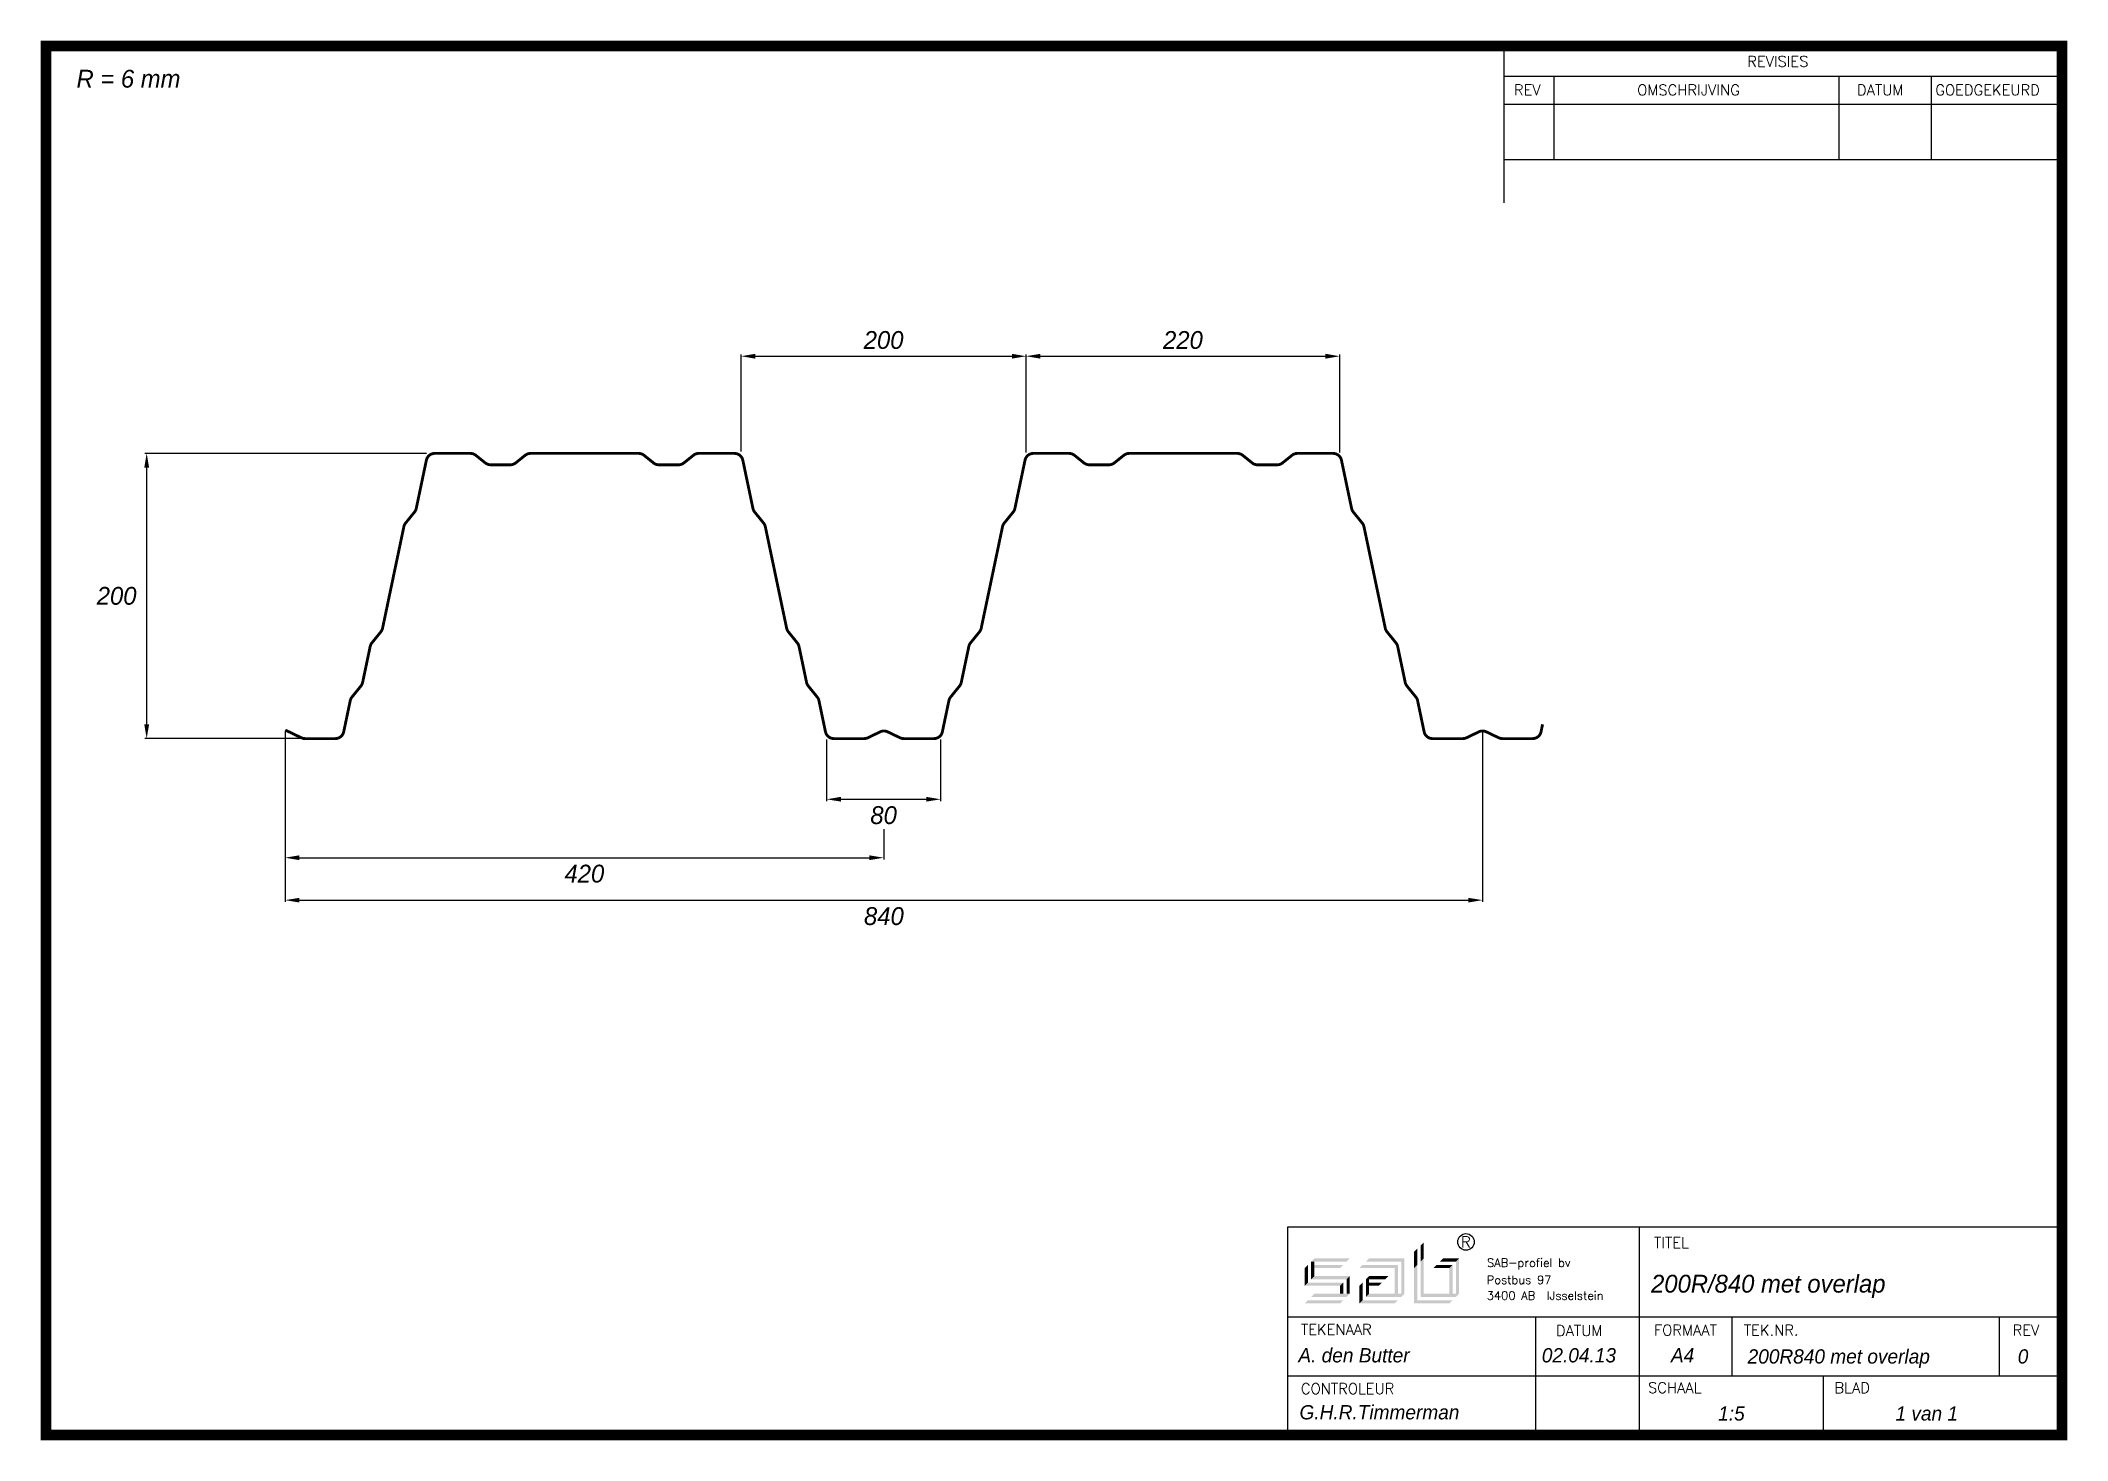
# Model space of a CAD drawing. Extents: x 60 to 1482, y 37 to 1019.
import ezdxf

# ---------------------------------------------------------------- set-up
doc = ezdxf.new("R2010")
doc.units = 0
doc.header["$MEASUREMENT"] = 0
doc.layers.get('0').update_dxf_attribs({"linetype": 'CONTINUOUS'})
doc.layers.get('DEFPOINTS').update_dxf_attribs({"linetype": 'CONTINUOUS'})
doc.layers.add('KADER', color=7, linetype='CONTINUOUS')
doc.layers.add('TEKENING', color=7, linetype='CONTINUOUS')
doc.styles.add('ADESK2', font='romans')
doc.styles.add('ROMAND', font='romand')
doc.styles.add('ROMANS', font='romans', dxfattribs={"height": 4})
doc.styles.get("Standard").update_dxf_attribs({"font": ''})
doc.styles.get('Standard').set_extended_font_data('Univers', italic=True)
doc.dimstyles.get("Standard").update_dxf_attribs({"dimtxt": 0.18, "dimasz": 0.18, "dimexe": 0.18, "dimexo": 0.0625, "dimgap": 0.09, "dimtad": 0, "dimtih": 1, "dimtoh": 1, "dimdec": 4, "dimzin": 0, "dimdsep": 46, "dimtxsty": 'Standard', "dimcen": 0.09, "dimadec": 0, "dimazin": 0, "dimtfac": 1, "dimtdec": 4, "dimtofl": 0, "dimtmove": 0, "dimatfit": 3, "dimfxl": 0, "dimtolj": 1, "dimtzin": 0, "dimarcsym": 0})

# ---------------------------------------------------------------- blocks, each defined once
blk = doc.blocks.new('SABKADER')
for p, q in [((150.23, 42.44), (258.89, 42.44)), ((150.23, 13.24), (150.23, 42.44)), ((199.58, 13.24), (199.58, 42.44)), ((150.23, 29.84), (258.89, 29.84)), ((185, 29.84), (185, 13.24)), ((212.57, 21.54), (212.57, 29.84)), ((250.08, 21.54), (250.08, 29.84)), ((150.23, 21.54), (196.59, 21.54)), ((196.59, 21.54), (258.89, 21.54))]:
    blk.add_line(p, q)
at = {"const_width": 1.5}
blk.add_lwpolyline([(-24.02, 208.07), (-24.02, 13.24), (-6.02, 13.24), (258.89, 13.24), (258.89, 208.07), (-6.02, 208.07)], close=True, dxfattribs=at)
for points in [[(180.56, 208.07), (180.56, 186.08)], [(180.56, 203.85), (258.89, 203.85)], [(187.56, 203.85), (187.56, 192.08)], [(227.56, 203.85), (227.56, 192.08)], [(240.56, 192.08), (240.56, 203.85)], [(258.89, 199.85), (180.56, 199.85)], [(258.89, 192.08), (180.56, 192.08)], [(225.4, 13.24), (225.4, 21.54)]]:
    blk.add_lwpolyline(points)
at = {"layer": 'KADER', "color": 7, "linetype": 'Continuous'}
for points in [[(168.86, 37.56), (168.86, 39.82), (169.31, 38.01), (169.31, 40.27)], [(168.86, 37.56), (168.86, 39.82), (169.31, 38.01), (169.31, 40.27)], [(152.61, 34.18), (153.06, 34.63), (152.61, 36.66), (153.06, 37.11)], [(152.61, 34.18), (153.06, 34.63), (152.61, 36.66), (153.06, 37.11)], [(153.51, 37.56), (153.97, 38.01), (158.48, 37.56), (158.93, 38.01)], [(153.51, 37.56), (153.97, 38.01), (158.48, 37.56), (158.93, 38.01)], [(153.51, 37.56), (153.97, 38.01), (158.48, 37.56), (158.93, 38.01)], [(153.51, 37.56), (153.97, 38.01), (158.48, 37.56), (158.93, 38.01)], [(153.51, 37.56), (153.97, 37.56), (153.51, 35.08), (153.97, 35.53)], [(153.51, 37.56), (153.97, 37.56), (153.51, 35.08), (153.97, 35.53)], [(153.97, 37.11), (158.03, 37.11), (153.97, 36.66), (157.58, 36.66)], [(153.97, 37.11), (158.03, 37.11), (153.97, 36.66), (157.58, 36.66)], [(160.28, 36.66), (160.73, 37.11), (165.25, 36.66), (165.7, 37.11)], [(160.28, 36.66), (160.73, 37.11), (165.25, 36.66), (165.7, 37.11)], [(161.19, 37.56), (161.64, 38.01), (166.15, 37.56), (166.6, 38.01)], [(161.19, 37.56), (161.64, 38.01), (166.15, 37.56), (166.6, 38.01)], [(165.7, 37.11), (165.7, 33.05), (165.25, 36.66), (165.25, 33.05)], [(165.7, 37.11), (165.7, 33.05), (165.25, 36.66), (165.25, 33.05)], [(166.6, 38.01), (166.6, 33.05), (166.15, 37.56), (166.15, 33.05)], [(166.6, 38.01), (166.6, 33.05), (166.15, 37.56), (166.15, 33.05)], [(167.95, 36.66), (167.95, 38.92), (168.4, 37.11), (168.4, 39.37)], [(167.95, 36.66), (167.95, 38.92), (168.4, 37.11), (168.4, 39.37)], [(167.95, 31.7), (168.4, 32.15), (167.95, 36.66), (168.4, 37.11)], [(167.95, 31.7), (168.4, 32.15), (167.95, 36.66), (168.4, 37.11)], [(168.86, 32.6), (169.31, 33.05), (168.86, 37.56), (169.31, 38.01)], [(168.86, 32.6), (169.31, 33.05), (168.86, 37.56), (169.31, 38.01)], [(173.37, 37.11), (171.11, 37.11), (172.92, 36.66), (170.66, 36.66)], [(173.37, 37.11), (171.11, 37.11), (172.92, 36.66), (170.66, 36.66)], [(174.27, 38.01), (172.01, 38.01), (173.82, 37.56), (171.56, 37.56)], [(174.27, 38.01), (172.01, 38.01), (173.82, 37.56), (171.56, 37.56)], [(173.37, 37.11), (173.37, 33.05), (172.92, 36.66), (172.92, 33.05)], [(173.37, 37.11), (173.37, 33.05), (172.92, 36.66), (172.92, 33.05)], [(174.27, 38.01), (174.27, 33.05), (173.82, 37.56), (173.82, 33.05)], [(174.27, 38.01), (174.27, 33.05), (173.82, 37.56), (173.82, 33.05)], [(152.61, 34.18), (153.06, 34.63), (157.58, 34.18), (158.03, 34.63)], [(152.61, 34.18), (153.06, 34.63), (157.58, 34.18), (158.03, 34.63)], [(153.51, 35.08), (153.97, 35.53), (158.48, 35.08), (158.93, 35.53)], [(153.51, 35.08), (153.97, 35.53), (158.48, 35.08), (158.93, 35.53)], [(157.58, 34.18), (158.03, 34.63), (157.58, 33.05), (158.03, 33.05)], [(157.58, 34.18), (158.03, 34.63), (157.58, 33.05), (158.03, 33.05)], [(158.93, 35.53), (158.48, 35.08), (158.93, 33.05), (158.48, 33.05)], [(158.93, 35.53), (158.48, 35.08), (158.93, 33.05), (158.48, 33.05)], [(160.28, 31.7), (160.28, 34.18), (160.73, 32.15), (160.73, 34.63)], [(160.28, 31.7), (160.28, 34.18), (160.73, 32.15), (160.73, 34.63)], [(161.64, 33.05), (161.64, 35.53), (161.19, 32.6), (161.19, 35.08)], [(161.64, 33.05), (161.64, 35.53), (161.19, 32.6), (161.19, 35.08)], [(161.64, 35.53), (164.34, 35.53), (161.64, 35.08), (163.89, 35.08)], [(161.64, 35.53), (164.34, 35.53), (161.64, 35.08), (163.89, 35.08)], [(161.64, 34.63), (163.44, 34.63), (161.64, 34.18), (162.99, 34.18)], [(161.64, 34.63), (163.44, 34.63), (161.64, 34.18), (162.99, 34.18)], [(152.61, 31.7), (153.06, 32.15), (157.58, 31.7), (158.03, 32.15)], [(152.61, 31.7), (153.06, 32.15), (157.58, 31.7), (158.03, 32.15)], [(153.51, 32.6), (153.97, 33.05), (158.48, 32.6), (158.93, 33.05)], [(153.51, 32.6), (153.97, 33.05), (158.48, 32.6), (158.93, 33.05)], [(160.28, 31.7), (160.73, 32.15), (165.25, 31.7), (165.7, 32.15)], [(160.28, 31.7), (160.73, 32.15), (165.25, 31.7), (165.7, 32.15)], [(161.19, 32.6), (161.64, 33.05), (166.15, 32.6), (166.6, 33.05)], [(161.19, 32.6), (161.64, 33.05), (166.15, 32.6), (166.6, 33.05)], [(167.95, 31.7), (168.4, 32.15), (172.92, 31.7), (173.37, 32.15)], [(167.95, 31.7), (168.4, 32.15), (172.92, 31.7), (173.37, 32.15)], [(169.31, 33.05), (174.27, 33.05), (168.86, 32.6), (173.82, 32.6)], [(169.31, 33.05), (174.27, 33.05), (168.86, 32.6), (173.82, 32.6)]]:
    blk.add_solid(points, dxfattribs=at)
at = {"layer": 'TEKENING', "linetype": 'Continuous'}
blk.add_circle((175.24, 40.33), 1.16, dxfattribs=at)
blk.add_circle((175.24, 40.33), 1.16, dxfattribs=at)
at = {"style": 'ADESK2'}
for s, height, p in [('REVISIES', 1.507, (214.7, 205.14)), ('REV', 1.507, (181.97, 201.14)), ('OMSCHRIJVING', 1.5069, (199.27, 201.14)), ('DATUM', 1.507, (230.1, 201.14)), ('GOEDGEKEURD', 1.5069, (241.1, 201.14)), ('TITEL', 1.507, (201.61, 39.47)), ('TEKENAAR', 1.507, (152.08, 27.29)), ('DATUM', 1.507, (187.86, 27.14)), ('FORMAAT', 1.507, (201.61, 27.2)), ('TEK.NR.', 1.507, (214.22, 27.2)), ('REV', 1.507, (251.94, 27.2)), ('CONTROLEUR', 1.507, (152.08, 18.99)), ('SCHAAL', 1.507, (200.79, 19.12)), ('BLAD', 1.507, (226.94, 19.12))]:
    blk.add_text(s, height=height, dxfattribs=at).set_placement(p)
at = {"linetype": 'Continuous'}
for s, height, style, p in [('R', 1.54, 'ROMAND', (174.54, 39.55)), ('R', 1.54, 'ROMAND', (174.54, 39.55)), ('SAB-profiel bv', 1.1764, 'ROMAND', (178.18, 36.83)), ('SAB-profiel bv', 1.1764, 'ROMAND', (178.18, 36.83)), ('Postbus 97', 1.176, 'ROMANS', (178.15, 34.42)), ('Postbus 97', 1.176, 'ROMANS', (178.15, 34.42)), ('3400 AB  IJsselstein', 1.1764, 'ROMANS', (178.15, 32.22)), ('3400 AB  IJsselstein', 1.1764, 'ROMANS', (178.15, 32.22))]:
    blk.add_text(s, height=height, dxfattribs=dict(at, style=style)).set_placement(p)
for tag, p, height in [('TITEL', (201.21, 33.22), 2.5), ('DATUM', (185.88, 23.43), 2), ('TEK.NR.', (214.76, 23.27), 2)]:
    blk.add_attdef(tag, p, '', height=height)
at = {"flags": 8}
for tag, p in [('TEKENAAR', (151.72, 23.43)), ('FORMAAT', (204, 23.43)), ('REV', (252.66, 23.27)), ('CONTROLEUR', (151.88, 15.44)), ('SCHAAL', (210.63, 15.27)), ('BLAD', (235.51, 15.27))]:
    blk.add_attdef(tag, p, '', height=2, dxfattribs=at)
blk = doc.blocks.new('*D47')
at = {"color": 0, "lineweight": -2}
for p, q in [((330.6, 729.4), (132.9, 729.4)), ((134.2, 539.4), (134.2, 719.4)), ((243.1, 529.4), (132.9, 529.4))]:
    blk.add_line(p, q, dxfattribs=at)
at = {"color": 0}
for points in [[(132.5, 719.4), (135.9, 719.4), (134.2, 729.4)], [(132.5, 539.4), (135.9, 539.4), (134.2, 529.4)]]:
    blk.add_solid(points, dxfattribs=at)
at = {"layer": 'DEFPOINTS', "color": 0}
for p in [(134.2, 729.4), (331.2, 729.4), (243.7, 529.4)]:
    blk.add_point(p, dxfattribs=at)
at = {"color": 0, "insert": (113.1, 629.4), "char_height": 12.5, "attachment_point": 5}
blk.add_mtext('\\A1;200', dxfattribs=at)
blk = doc.blocks.new('*D50')
at = {"color": 0, "lineweight": -2}
for p, q in [((611.2, 528.7), (611.2, 485.6)), ((691.2, 528.7), (691.2, 485.6)), ((621.2, 486.8), (681.2, 486.8))]:
    blk.add_line(p, q, dxfattribs=at)
at = {"color": 0}
for points in [[(621.2, 488.5), (621.2, 485.2), (611.2, 486.8)], [(681.2, 488.5), (681.2, 485.2), (691.2, 486.8)]]:
    blk.add_solid(points, dxfattribs=at)
at = {"layer": 'DEFPOINTS', "color": 0}
for p in [(611.2, 529.4), (691.2, 529.4), (691.2, 486.8)]:
    blk.add_point(p, dxfattribs=at)
at = {"color": 0, "insert": (651.2, 475.6), "char_height": 12.5, "attachment_point": 5}
blk.add_mtext('\\A1;80', dxfattribs=at)
blk = doc.blocks.new('*D51')
at = {"color": 0, "lineweight": -2}
for p, q in [((751.2, 730), (751.2, 798.8)), ((761.2, 797.5), (961.2, 797.5)), ((971.2, 730), (971.2, 798.8))]:
    blk.add_line(p, q, dxfattribs=at)
at = {"color": 0}
for points in [[(761.2, 799.2), (761.2, 795.8), (751.2, 797.5)], [(961.2, 799.2), (961.2, 795.8), (971.2, 797.5)]]:
    blk.add_solid(points, dxfattribs=at)
at = {"layer": 'DEFPOINTS', "color": 0}
for p in [(971.2, 797.5), (751.2, 729.4), (971.2, 729.4)]:
    blk.add_point(p, dxfattribs=at)
at = {"color": 0, "insert": (861.2, 808.8), "char_height": 12.5, "attachment_point": 5}
blk.add_mtext('\\A1;220', dxfattribs=at)
blk = doc.blocks.new('*D52')
at = {"color": 0, "lineweight": -2}
for p, q in [((551.2, 730.6), (551.2, 798.8)), ((561.2, 797.5), (741.2, 797.5)), ((751.2, 730), (751.2, 798.8))]:
    blk.add_line(p, q, dxfattribs=at)
at = {"color": 0}
for points in [[(561.2, 799.2), (561.2, 795.8), (551.2, 797.5)], [(741.2, 799.2), (741.2, 795.8), (751.2, 797.5)]]:
    blk.add_solid(points, dxfattribs=at)
at = {"layer": 'DEFPOINTS', "color": 0}
for p in [(751.2, 797.5), (551.2, 730), (751.2, 729.4)]:
    blk.add_point(p, dxfattribs=at)
at = {"color": 0, "insert": (651.2, 808.8), "char_height": 12.5, "attachment_point": 5}
blk.add_mtext('\\A1;200', dxfattribs=at)
blk = doc.blocks.new('*D54')
at = {"color": 0, "lineweight": -2}
for p, q in [((231.4, 534.7), (231.4, 414.8)), ((1071.4, 534.7), (1071.4, 414.8)), ((241.4, 416.1), (1061.4, 416.1))]:
    blk.add_line(p, q, dxfattribs=at)
at = {"color": 0}
for points in [[(241.4, 417.7), (241.4, 414.4), (231.4, 416.1)], [(1061.4, 417.7), (1061.4, 414.4), (1071.4, 416.1)]]:
    blk.add_solid(points, dxfattribs=at)
at = {"layer": 'DEFPOINTS', "color": 0}
for p in [(231.4, 535.4), (1071.4, 535.4), (1071.4, 416.1)]:
    blk.add_point(p, dxfattribs=at)
at = {"color": 0, "insert": (651.4, 404.8), "char_height": 12.5, "attachment_point": 5}
blk.add_mtext('\\A1;840', dxfattribs=at)

msp = doc.modelspace()

# ---------------------------------------------------------------- linework, layer by layer
for p, q in [((231.2498, 534.73091), (231.2498, 444.5924)), ((651.2498, 465.81585), (651.2498, 444.5924)), ((241.2498, 445.8424), (641.2498, 445.8424))]:
    msp.add_line(p, q)
msp.add_lwpolyline([(231.42278, 535.36659, 2, 2, 0), (242.69181, 529.95745, 2, 2, 0.1123491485), (245.2882, 529.36659, 2, 2, 0), (266.5519, 529.36659, 2, 2, 0.3548072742), (272.42382, 534.13349, 2, 2, 0), (277.00505, 555.94886, 2, 2, -0.1190113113), (278.21459, 558.49229, 2, 2, 0), (284.49096, 566.24089, 2, 2, 0.1190113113), (285.7005, 568.78432, 2, 2, 0), (290.98505, 593.94886, 2, 2, -0.1190113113), (292.19459, 596.49229, 2, 2, 0), (298.47096, 604.24089, 2, 2, 0.1190113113), (299.6805, 606.78432, 2, 2, 0), (314.62505, 677.94886, 2, 2, -0.1190113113), (315.83459, 680.49229, 2, 2, 0), (322.11096, 688.24089, 2, 2, 0.1190113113), (323.3205, 690.78432, 2, 2, 0), (330.42173, 724.59969, 2, 2, -0.3548072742), (336.29365, 729.36659, 2, 2, 0), (361.31809, 729.36659, 2, 2, -0.1703036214), (365.06626, 728.0518, 2, 2, 0), (371.77929, 722.68138, 2, 2, 0.1703036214), (375.52746, 721.36659, 2, 2, 0), (389.31809, 721.36659, 2, 2, 0.1703036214), (393.06626, 722.68138, 2, 2, 0), (399.77929, 728.0518, 2, 2, -0.1703036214), (403.52746, 729.36659, 2, 2, 0), (441.42278, 729.36659, 2, 2, 0), (479.31809, 729.36659, 2, 2, -0.1703036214), (483.06626, 728.0518, 2, 2, 0), (489.77929, 722.68138, 2, 2, 0.1703036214), (493.52746, 721.36659, 2, 2, 0), (507.31809, 721.36659, 2, 2, 0.1703036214), (511.06626, 722.68138, 2, 2, 0), (517.77929, 728.0518, 2, 2, -0.1703036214), (521.52746, 729.36659, 2, 2, 0), (546.5519, 729.36659, 2, 2, -0.3548072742), (552.42382, 724.59969, 2, 2, 0), (559.52505, 690.78432, 2, 2, 0.1190113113), (560.73459, 688.24089, 2, 2, 0), (567.01096, 680.49229, 2, 2, -0.1190113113), (568.2205, 677.94886, 2, 2, 0), (583.16505, 606.78432, 2, 2, 0.1190113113), (584.37459, 604.24089, 2, 2, 0), (590.65096, 596.49229, 2, 2, -0.1190113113), (591.8605, 593.94886, 2, 2, 0), (597.14505, 568.78432, 2, 2, 0.1190113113), (598.35459, 566.24089, 2, 2, 0), (604.63096, 558.49229, 2, 2, -0.1190113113), (605.8405, 555.94886, 2, 2, 0), (610.42173, 534.13349, 2, 2, 0.3548072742), (616.29365, 529.36659, 2, 2, 0), (637.55735, 529.36659, 2, 2, 0.1123491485), (640.15374, 529.95745, 2, 2, 0), (648.82639, 534.12032, 2, 2, -0.2275707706), (654.01916, 534.12032, 2, 2, 0), (662.69181, 529.95745, 2, 2, 0.1123491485), (665.2882, 529.36659, 2, 2, 0), (686.5519, 529.36659, 2, 2, 0.3548072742), (692.42382, 534.13349, 2, 2, 0), (697.00505, 555.94886, 2, 2, -0.1190113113), (698.21459, 558.49229, 2, 2, 0), (704.49096, 566.24089, 2, 2, 0.1190113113), (705.7005, 568.78432, 2, 2, 0), (710.98505, 593.94886, 2, 2, -0.1190113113), (712.19459, 596.49229, 2, 2, 0), (718.47096, 604.24089, 2, 2, 0.1190113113), (719.6805, 606.78432, 2, 2, 0), (734.62505, 677.94886, 2, 2, -0.1190113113), (735.83459, 680.49229, 2, 2, 0), (742.11096, 688.24089, 2, 2, 0.1190113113), (743.3205, 690.78432, 2, 2, 0), (750.42173, 724.59969, 2, 2, -0.3548072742), (756.29365, 729.36659, 2, 2, 0), (781.31809, 729.36659, 2, 2, -0.1703036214), (785.06626, 728.0518, 2, 2, 0), (791.77929, 722.68138, 2, 2, 0.1703036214), (795.52746, 721.36659, 2, 2, 0), (809.31809, 721.36659, 2, 2, 0.1703036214), (813.06626, 722.68138, 2, 2, 0), (819.77929, 728.0518, 2, 2, -0.1703036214), (823.52746, 729.36659, 2, 2, 0), (861.42278, 729.36659, 2, 2, 0), (899.31809, 729.36659, 2, 2, -0.1703036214), (903.06626, 728.0518, 2, 2, 0), (909.77929, 722.68138, 2, 2, 0.1703036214), (913.52746, 721.36659, 2, 2, 0), (927.31809, 721.36659, 2, 2, 0.1703036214), (931.06626, 722.68138, 2, 2, 0), (937.77929, 728.0518, 2, 2, -0.1703036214), (941.52746, 729.36659, 2, 2, 0), (966.5519, 729.36659, 2, 2, -0.3548072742), (972.42382, 724.59969, 2, 2, 0), (979.52505, 690.78432, 2, 2, 0.1190113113), (980.73459, 688.24089, 2, 2, 0), (987.01096, 680.49229, 2, 2, -0.1190113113), (988.2205, 677.94886, 2, 2, 0), (1003.16505, 606.78432, 2, 2, 0.1190113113), (1004.37459, 604.24089, 2, 2, 0), (1010.65096, 596.49229, 2, 2, -0.1190113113), (1011.8605, 593.94886, 2, 2, 0), (1017.14505, 568.78432, 2, 2, 0.1190113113), (1018.35459, 566.24089, 2, 2, 0), (1024.63096, 558.49229, 2, 2, -0.1190113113), (1025.8405, 555.94886, 2, 2, 0), (1030.42173, 534.13349, 2, 2, 0.3548072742), (1036.29365, 529.36659, 2, 2, 0), (1057.55735, 529.36659, 2, 2, 0.1123491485), (1060.15374, 529.95745, 2, 2, 0), (1068.82639, 534.12032, 2, 2, -0.2275707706), (1074.01916, 534.12032, 2, 2, 0), (1082.69181, 529.95745, 2, 2, 0.1123491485), (1085.2882, 529.36659, 2, 2, 0), (1106.5519, 529.36659, 2, 2, 0.3548072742), (1112.42382, 534.13349, 2, 2, 0), (1113.52278, 539.36659, 0, 0, 0)], format="xyseb")
for points in [[(241.2498, 447.50907), (241.2498, 444.17573), (231.2498, 445.8424)], [(641.2498, 447.50907), (641.2498, 444.17573), (651.2498, 445.8424)]]:
    msp.add_solid(points)

# ---------------------------------------------------------------- block references
at = {"xscale": 5, "yscale": 5, "zscale": 5}
msp.add_blockref('SABKADER', (183.58024, -25.23793), dxfattribs=at).add_auto_attribs({'TEKENAAR': 'A. den Butter', 'CONTROLEUR': 'G.H.R.Timmerman', 'DATUM': '02.04.13', 'TITEL': '200R/840 met overlap', 'FORMAAT': 'A4', 'TEK.NR.': '200R840 met overlap', 'REV': '0', 'SCHAAL': '1:5', 'BLAD': '1 van 1'})

# ---------------------------------------------------------------- texts
msp.add_text('R = 6 mm', height=12.5).set_placement((84.97307, 985.86289))
at = {"insert": (441.2498, 434.5924), "char_height": 12.5, "attachment_point": 5}
msp.add_mtext('\\A1;420', dxfattribs=at)

# ---------------------------------------------------------------- dimensions: what is measured, and where the dimension line sits
for base, p1, p2, picture, middle in [((751.2498, 797.50022), (551.2498, 729.98091), (751.2498, 729.35591), '*D52', (651.2498, 808.75022)), ((971.2498, 797.50022), (751.2498, 729.35591), (971.2498, 729.35591), '*D51', (861.2498, 808.75022)), ((1071.42278, 416.05813), (231.42278, 535.36659), (1071.42278, 535.36659), '*D54', (651.42278, 404.80813)), ((691.2498, 486.84795), (611.2498, 529.35591), (691.2498, 529.35591), '*D50', (651.2498, 475.59795))]:
    dim = msp.add_linear_dim(base=base, p1=p1, p2=p2, dimstyle='Standard', override={"dimtxt": 12.5, "dimasz": 10, "dimexe": 1.25, "dimexo": 0.625, "dimgap": 5, "dimtad": 2, "dimtoh": 0, "dimzin": 8, "dimcen": 2.5, "dimtofl": 1, "dimtmove": 2, "dimtzin": 8})
    dim.commit()
    dim.dimension.update_dxf_attribs({"geometry": picture, "text_midpoint": middle})
dim = msp.add_linear_dim(base=(134.19001, 729.35591), p1=(243.7498, 529.35591), p2=(331.2498, 729.35591), angle=90, dimstyle='Standard', override={"dimtxt": 12.5, "dimasz": 10, "dimexe": 1.25, "dimexo": 0.625, "dimgap": 5, "dimtad": 2, "dimtoh": 0, "dimzin": 8, "dimcen": 2.5, "dimtofl": 1, "dimtmove": 2, "dimtzin": 8})
dim.commit()
dim.dimension.update_dxf_attribs({"geometry": '*D47', "text_midpoint": (113.11858, 629.35591)})

doc.saveas('drawing.dxf')
